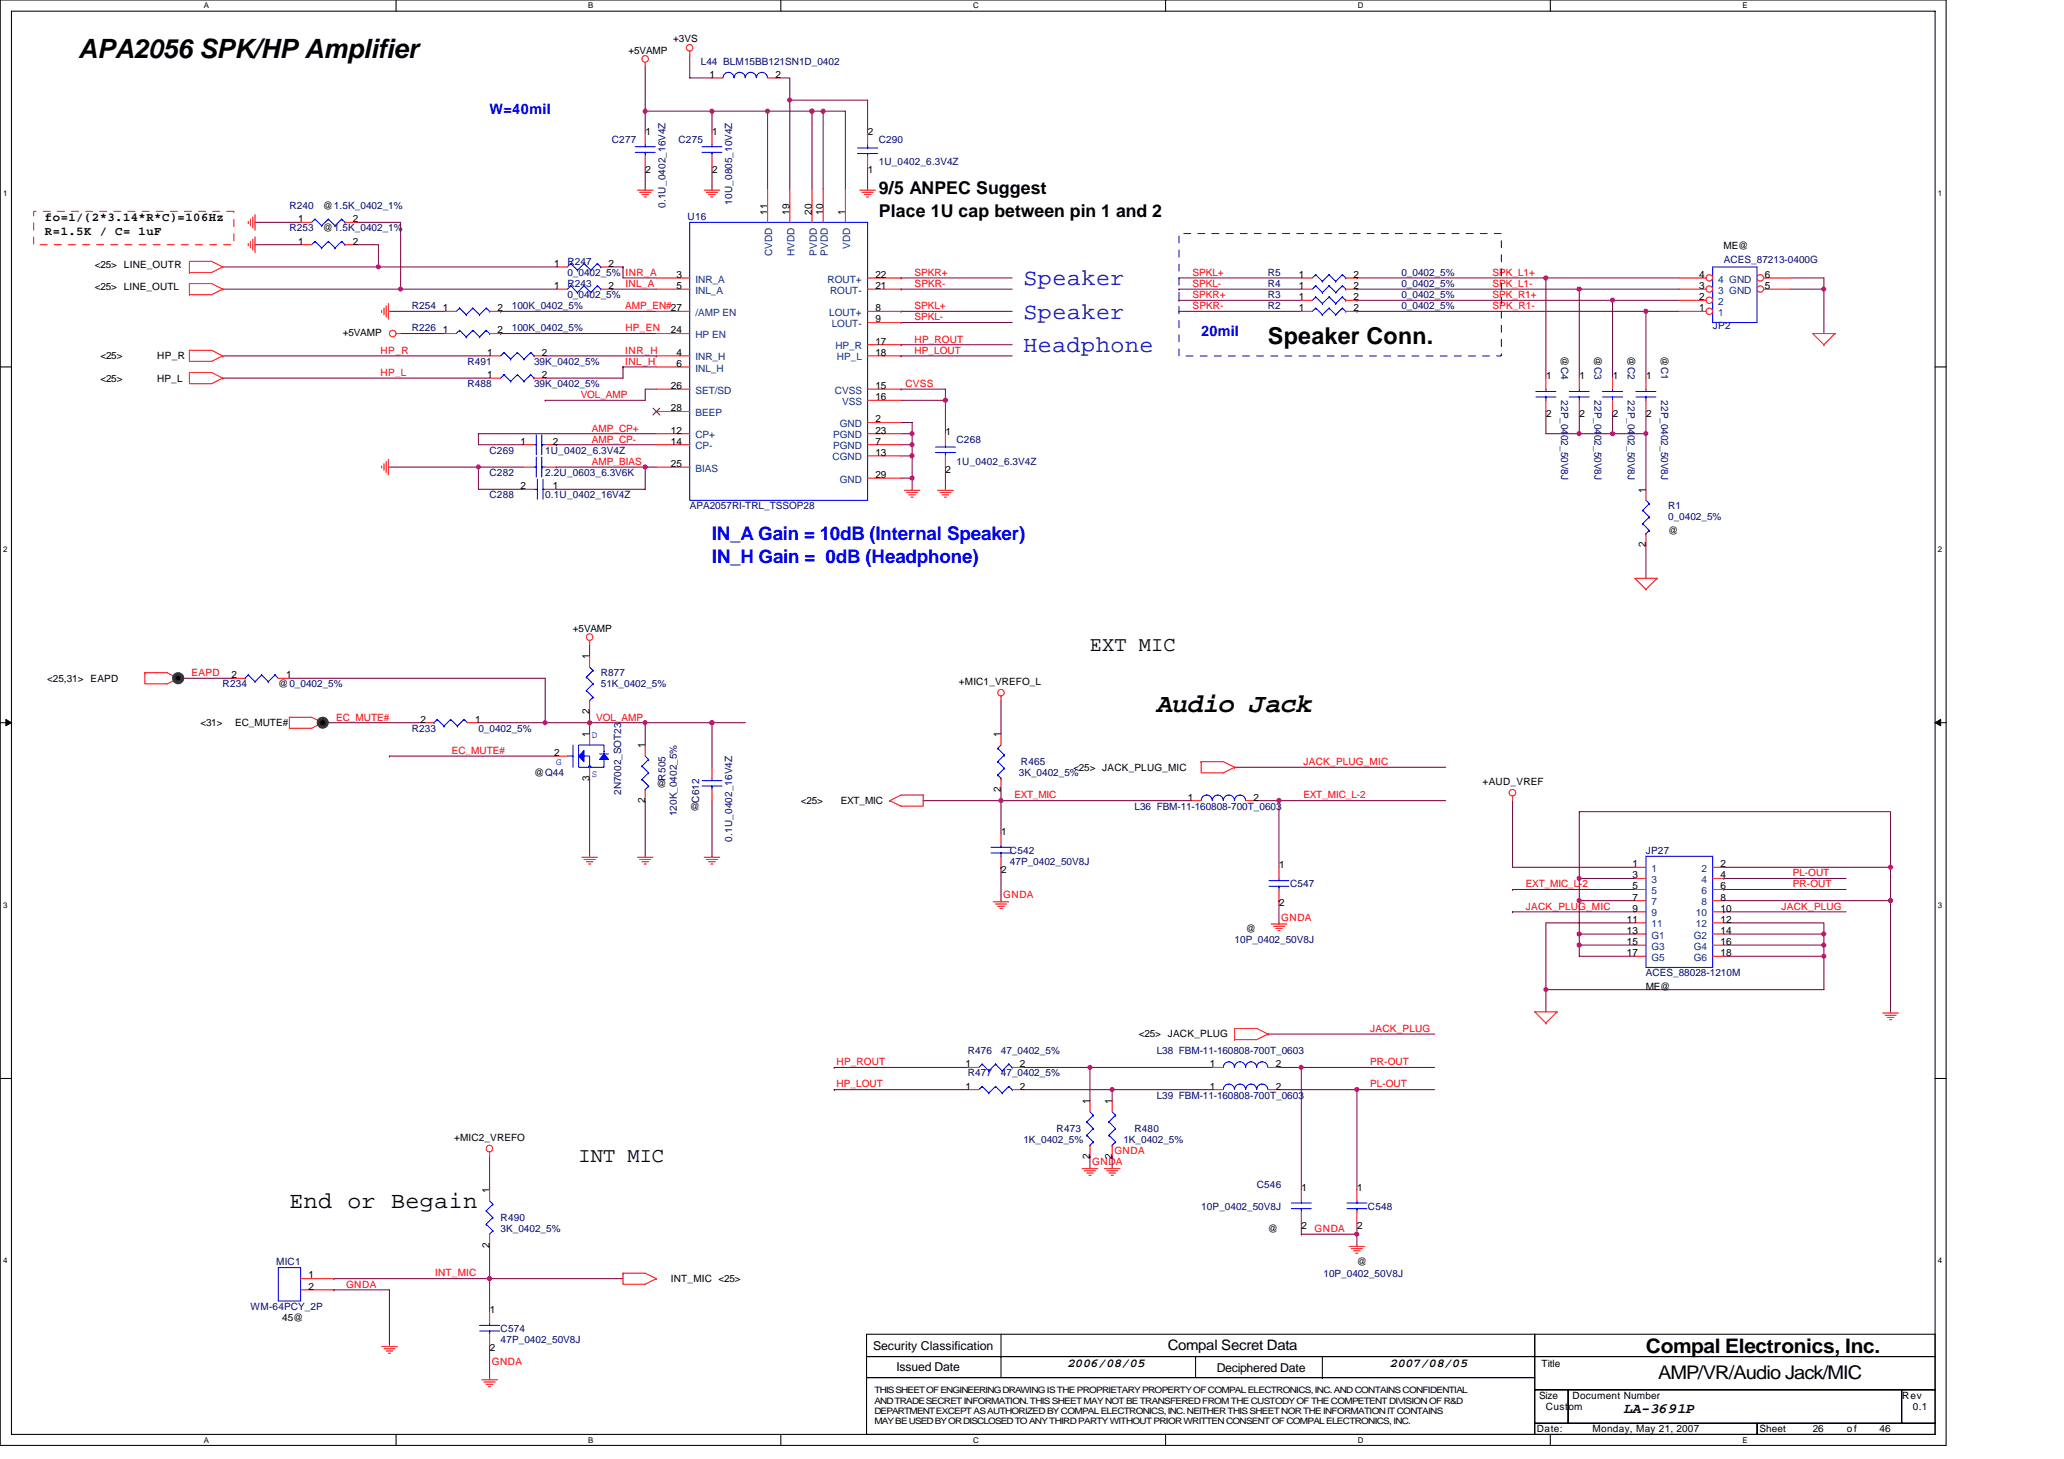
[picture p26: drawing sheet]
<svg xmlns="http://www.w3.org/2000/svg" width="297mm" height="210mm" viewBox="0 0 297 210" stroke-linecap="round" stroke-linejoin="round" font-family="sans-serif">
<defs><g id="words">
<g font-size="3.8">
<text x="11.3" y="8.3">APA2056 SPK/HP Amplifier</text>
<text x="166.5" y="102.5">Audio Jack</text>
</g>
<g font-size="3.3" fill="#0000a0">
<text x="147.3" y="41.1">Speaker</text>
<text x="147.3" y="45.9">Speaker</text>
<text x="147.3" y="50.7">Headphone</text>
</g>
<g font-size="3.3">
<text x="182.5" y="49.5">Speaker Conn.</text>
<text x="41.7" y="173.9">End or Begain</text>
</g>
<g font-size="3">
<text x="156.9" y="93.6">EXT MIC</text>
<text x="83.3" y="167.2">INT MIC</text>
</g>
<text font-size="2.9" x="236.9" y="194.7">Compal Electronics, Inc.</text>
<g font-size="2.7" fill="#00f">
<text x="102.5" y="77.7">IN_A Gain = 10dB (Internal Speaker)</text>
<text x="102.5" y="81">IN_H Gain = 0dB (Headphone)</text>
</g>
<text font-size="2.7" x="238.6" y="198.5">AMP/VR/Audio Jack/MIC</text>
<g font-size="2.5">
<text x="126.5" y="28">9/5 ANPEC Suggest</text>
<text x="126.5" y="31.2">Place 1U cap between pin 1 and 2</text>
</g>
<g font-size="2.1" fill="#00f">
<text x="70.5" y="16.3">W=40mil</text>
<text x="172.9" y="48.3">20mil</text>
</g>
<g font-size="2.1">
<text x="168.1" y="194.4">Compal Secret Data</text>
<text x="233.7" y="203.4">LA-3691P</text>
</g>
<g font-size="1.8">
<text x="6.5" y="31.8">fo=1/(2*3.14*R*C)=106Hz</text>
<text x="6.5" y="33.8">R=1.5K / C= 1uF</text>
<text x="125.7" y="194.2">Security Classification</text>
<text x="129" y="197.3">Issued Date</text>
<text x="153.7" y="196.7">2006/08/05</text>
<text x="175.1" y="197.4">Deciphered Date</text>
<text x="200.1" y="196.7">2007/08/05</text>
</g>
<g font-size="1.4">
<text x="90.5" y="7.7">+5VAMP</text>
<text x="96.9" y="6.1">+3VS</text>
<text x="102.1" y="11.2">1</text>
<text x="111.6" y="11.2">2</text>
<text x="92.9" y="19.4">1</text>
<text x="102.5" y="19.4">1</text>
<text x="124.9" y="19.4">2</text>
<text x="92.9" y="24.8">2</text>
<text x="102.5" y="24.8">2</text>
<text x="124.9" y="24.8">1</text>
<text x="42.9" y="32">1</text>
<text x="42.9" y="35.2">1</text>
<text x="46.5" y="30.1">@1.5K_0402_1%</text>
<text x="46.5" y="33.3">@1.5K_0402_1%</text>
<text x="50.8" y="32">2</text>
<text x="50.8" y="35.2">2</text>
<text x="110.4" y="30.9" transform="rotate(-90 110.4 30.9)">11</text>
<text x="113.6" y="30.9" transform="rotate(-90 113.6 30.9)">19</text>
<text x="116.8" y="30.9" transform="rotate(-90 116.8 30.9)">20</text>
<text x="118.4" y="30.9" transform="rotate(-90 118.4 30.9)">10</text>
<text x="121.6" y="30.9" transform="rotate(-90 121.6 30.9)">1</text>
<text x="248" y="35.9">ME@</text>
<text x="13.6" y="38.6">&lt;25&gt; LINE_OUTR</text>
<text x="13.6" y="41.8">&lt;25&gt; LINE_OUTL</text>
<text x="79.7" y="41.6">1</text>
<text x="79.7" y="38.4">1</text>
<text x="87.6" y="41.6">2</text>
<text x="87.6" y="38.4">2</text>
<text x="97.3" y="40">3</text>
<text x="97.3" y="41.6">5</text>
<text x="126" y="41.6">21</text>
<text x="126" y="40">22</text>
<text x="186.9" y="41.6">1</text>
<text x="186.9" y="40">1</text>
<text x="194.8" y="41.6">2</text>
<text x="194.8" y="40">2</text>
<text x="244.6" y="41.6">3</text>
<text x="244.6" y="40">4</text>
<text x="254" y="41.6">5</text>
<text x="254" y="40">6</text>
<text x="63.7" y="44.8">1</text>
<text x="63.7" y="48">1</text>
<text x="71.6" y="44.8">2</text>
<text x="71.6" y="48">2</text>
<text x="96.5" y="48">24</text>
<text x="126" y="44.8">8</text>
<text x="126" y="46.4">9</text>
<text x="186.9" y="44.8">1</text>
<text x="186.9" y="43.2">1</text>
<text x="194.8" y="44.8">2</text>
<text x="194.8" y="43.2">2</text>
<text x="244.6" y="44.8">1</text>
<text x="244.6" y="43.2">2</text>
<text x="14.5" y="51.7">&lt;25&gt;</text>
<text x="22.6" y="51.7">HP_R</text>
<text x="49.3" y="48.3">+5VAMP</text>
<text x="70.1" y="51.2">1</text>
<text x="78" y="51.2">2</text>
<text x="97.3" y="51.2">4</text>
<text x="97.3" y="52.8">6</text>
<text x="126" y="51.2">18</text>
<text x="126" y="49.6">17</text>
<text x="224.7" y="51.2" transform="rotate(90 224.7 51.2)">@C4</text>
<text x="229.5" y="51.2" transform="rotate(90 229.5 51.2)">@C3</text>
<text x="234.3" y="51.2" transform="rotate(90 234.3 51.2)">@C2</text>
<text x="239.1" y="51.2" transform="rotate(90 239.1 51.2)">@C1</text>
<text x="14.5" y="54.9">&lt;25&gt;</text>
<text x="22.6" y="54.9">HP_L</text>
<text x="70.1" y="54.4">1</text>
<text x="78" y="54.4">2</text>
<text x="96.5" y="59.2">28</text>
<text x="96.5" y="56">26</text>
<text x="126" y="56">15</text>
<text x="126" y="57.6">16</text>
<text x="222.5" y="54.6">1</text>
<text x="227.3" y="54.6">1</text>
<text x="232.1" y="54.6">1</text>
<text x="236.9" y="54.6">1</text>
<text x="74.9" y="64">1</text>
<text x="79.6" y="64">2</text>
<text x="96.5" y="62.4">12</text>
<text x="96.5" y="64">14</text>
<text x="126" y="62.4">23</text>
<text x="126" y="64">7</text>
<text x="126" y="60.8">2</text>
<text x="126" y="65.6">13</text>
<text x="136.1" y="62.6">1</text>
<text x="222.5" y="60">2</text>
<text x="227.3" y="60">2</text>
<text x="232.1" y="60">2</text>
<text x="236.9" y="60">2</text>
<text x="74.9" y="70.4">2</text>
<text x="79.6" y="70.4">1</text>
<text x="96.5" y="67.2">25</text>
<text x="126" y="68.8">29</text>
<text x="136.1" y="68">2</text>
<text x="236.9" y="70.9" transform="rotate(-90 236.9 70.9)">1</text>
<text x="240.1" y="76.8">@</text>
<text x="236.9" y="78.7" transform="rotate(-90 236.9 78.7)">2</text>
<text x="82.5" y="90.9">+5VAMP</text>
<text x="84.8" y="94.9" transform="rotate(-90 84.8 94.9)">1</text>
<text x="6.8" y="98.1">&lt;25,31&gt; EAPD</text>
<text x="33.3" y="97.6">2</text>
<text x="40" y="98.9">@0_0402_5%</text>
<text x="41.2" y="97.6">1</text>
<text x="138" y="98.6">+MIC1_VREFO_L</text>
<text x="28.8" y="104.5">&lt;31&gt;</text>
<text x="33.8" y="104.5">EC_MUTE#</text>
<text x="60.5" y="104">2</text>
<text x="68.4" y="104">1</text>
<text x="84.8" y="106.1" transform="rotate(-90 84.8 106.1)">1</text>
<text x="84.8" y="102.7" transform="rotate(-90 84.8 102.7)">2</text>
<text x="92.8" y="107.7" transform="rotate(-90 92.8 107.7)">1</text>
<text x="144" y="106.1" transform="rotate(-90 144 106.1)">1</text>
<text x="76.9" y="111.7">@Q44</text>
<text x="79.7" y="108.8">2</text>
<text x="84.8" y="112.4" transform="rotate(-90 84.8 112.4)">3</text>
<text x="94.5" y="113.3">@</text>
<text x="144" y="113.9" transform="rotate(-90 144 113.9)">2</text>
<text x="154.5" y="110.9">&lt;25&gt; JACK_PLUG_MIC</text>
<text x="213.4" y="113">+AUD_VREF</text>
<text x="92.8" y="115.5" transform="rotate(-90 92.8 115.5)">2</text>
<text x="99.3" y="116.5">@</text>
<text x="115.3" y="115.7">&lt;25&gt;</text>
<text x="121" y="115.7">EXT_MIC</text>
<text x="170.9" y="115.2">1</text>
<text x="180.4" y="115.2">2</text>
<text x="144.1" y="120.2">1</text>
<text x="144.1" y="125.6">2</text>
<text x="184.1" y="125">1</text>
<text x="234.9" y="124.8">1</text>
<text x="247.6" y="124.8">2</text>
<text x="184.1" y="130.4">2</text>
<text x="234.9" y="126.4">3</text>
<text x="234.9" y="128">5</text>
<text x="234.9" y="129.6">7</text>
<text x="234.9" y="131.2">9</text>
<text x="247.6" y="126.4">4</text>
<text x="247.6" y="128">6</text>
<text x="247.6" y="129.6">8</text>
<text x="247.6" y="131.2">10</text>
<text x="179.3" y="134.1">@</text>
<text x="234.1" y="132.8">11</text>
<text x="234.1" y="134.4">13</text>
<text x="234.1" y="136">15</text>
<text x="234.1" y="137.6">17</text>
<text x="247.6" y="134.4">14</text>
<text x="247.6" y="136">16</text>
<text x="247.6" y="137.6">18</text>
<text x="247.6" y="132.8">12</text>
<text x="236.9" y="142.4">ME@</text>
<text x="163.9" y="149.3">&lt;25&gt; JACK_PLUG</text>
<text x="138.9" y="153.6">1</text>
<text x="146.8" y="153.6">2</text>
<text x="174.1" y="153.6">1</text>
<text x="183.6" y="153.6">2</text>
<text x="138.9" y="156.8">1</text>
<text x="146.8" y="156.8">2</text>
<text x="156.8" y="158.9" transform="rotate(-90 156.8 158.9)">1</text>
<text x="160" y="158.9" transform="rotate(-90 160 158.9)">1</text>
<text x="174.1" y="156.8">1</text>
<text x="183.6" y="156.8">2</text>
<text x="65.3" y="164.2">+MIC2_VREFO</text>
<text x="156.8" y="166.8" transform="rotate(-90 156.8 166.8)">2</text>
<text x="160" y="166.8" transform="rotate(-90 160 166.8)">2</text>
<text x="70.4" y="171.7" transform="rotate(-90 70.4 171.7)">1</text>
<text x="187.3" y="171.4">1</text>
<text x="195.3" y="171.4">1</text>
<text x="70.4" y="179.6" transform="rotate(-90 70.4 179.6)">2</text>
<text x="182.5" y="177.3">@</text>
<text x="187.3" y="176.8">2</text>
<text x="195.3" y="176.8">2</text>
<text x="44.4" y="184">1</text>
<text x="44.4" y="185.6">2</text>
<text x="96.5" y="184.5">INT_MIC &lt;25&gt;</text>
<text x="195.3" y="182.1">@</text>
<text x="40.6" y="190.1">45@</text>
<text x="70.5" y="189">1</text>
<text x="70.5" y="194.4">2</text>
<text x="221.8" y="196.7">Title</text>
<text x="221.5" y="201.3">Size</text>
<text x="222.5" y="202.9">Custom</text>
<text x="226.3" y="201.3">Document Number</text>
<text x="273.7" y="201.3">Rev</text>
<text x="275.3" y="202.9">0.1</text>
<text x="221.2" y="206.1">Date:</text>
<text x="229.2" y="206.1">Monday, May 21, 2007</text>
<text x="253.2" y="206.1">Sheet</text>
<text x="260.9" y="206.1">26</text>
<text x="265.8" y="206.1">of</text>
<text x="270.5" y="206.1">46</text>
</g>
<g font-size="1.4" fill="#000080">
<text x="100.9" y="9.3">L44 BLM15BB121SN1D_0402</text>
<text x="88" y="20.5">C277</text>
<text x="97.7" y="20.5">C275</text>
<text x="126.5" y="20.5">C290</text>
<text x="126.5" y="23.7">1U_0402_6.3V4Z</text>
<text x="95.8" y="29.9" transform="rotate(-90 95.8 29.9)">0.1U_0402_16V4Z</text>
<text x="105.4" y="29.4" transform="rotate(-90 105.4 29.4)">10U_0805_10V4Z</text>
<text x="41.7" y="30.1">R240</text>
<text x="41.7" y="33.3">R253</text>
<text x="99" y="31.7">U16</text>
<text x="81.7" y="41.3">R243</text>
<text x="81.7" y="38.1">R247</text>
<text x="81.7" y="39.7">0_0402_5% INR_A</text>
<text x="182.5" y="41.3">R4</text>
<text x="182.5" y="39.7">R5</text>
<text x="201.7" y="41.3">0_0402_5%</text>
<text x="201.7" y="39.7">0_0402_5%</text>
<text x="248.1" y="37.8">ACES_87213-0400G</text>
<text x="59.3" y="44.5">R254</text>
<text x="59.3" y="47.7">R226</text>
<text x="73.7" y="44.5">100K_0402_5%</text>
<text x="73.7" y="47.7">100K_0402_5%</text>
<text x="81.7" y="42.9">0_0402_5%</text>
<text x="182.5" y="44.5">R2</text>
<text x="182.5" y="42.9">R3</text>
<text x="201.7" y="44.5">0_0402_5%</text>
<text x="201.7" y="42.9">0_0402_5%</text>
<text x="246.5" y="47.4">JP2</text>
<text x="67.3" y="52.5">R491</text>
<text x="76.9" y="52.5">39K_0402_5%</text>
<text x="67.3" y="55.7">R488</text>
<text x="76.9" y="55.7">39K_0402_5%</text>
<text x="224.7" y="57.6" transform="rotate(90 224.7 57.6)">22P_0402_50V8J</text>
<text x="229.5" y="57.6" transform="rotate(90 229.5 57.6)">22P_0402_50V8J</text>
<text x="234.3" y="57.6" transform="rotate(90 234.3 57.6)">22P_0402_50V8J</text>
<text x="239.1" y="57.6" transform="rotate(90 239.1 57.6)">22P_0402_50V8J</text>
<text x="70.5" y="65.3">C269</text>
<text x="78.5" y="65.3">1U_0402_6.3V4Z</text>
<text x="137.7" y="63.7">C268</text>
<text x="70.5" y="68.5">C282</text>
<text x="70.5" y="71.7">C288</text>
<text x="78.5" y="68.5">2.2U_0603_6.3V6K</text>
<text x="78.5" y="71.7">0.1U_0402_16V4Z</text>
<text x="137.7" y="66.9">1U_0402_6.3V4Z</text>
<text x="99.3" y="73.3">APA2057RI-TRL_TSSOP28</text>
<text x="240.1" y="73.3">R1</text>
<text x="240.1" y="74.9">0_0402_5%</text>
<text x="32" y="98.9">R234</text>
<text x="86.5" y="97.3">R877</text>
<text x="86.5" y="98.9">51K_0402_5%</text>
<text x="59.3" y="105.3">R233</text>
<text x="68.9" y="105.3">0_0402_5%</text>
<text x="95.8" y="112.4" transform="rotate(-90 95.8 112.4)">R505</text>
<text x="146.6" y="111.7">3K_0402_5%</text>
<text x="146.9" y="110.1">R465</text>
<text x="89.4" y="114.4" transform="rotate(-90 89.4 114.4)">2N7002_SOT23</text>
<text x="97.4" y="117.5" transform="rotate(-90 97.4 117.5)">120K_0402_5%</text>
<text x="100.6" y="115.5" transform="rotate(-90 100.6 115.5)">C612</text>
<text x="163.3" y="116.5">L36 FBM-11-160808-700T_0603</text>
<text x="105.4" y="121.1" transform="rotate(-90 105.4 121.1)">0.1U_0402_16V4Z</text>
<text x="145.3" y="122.9">C542</text>
<text x="145.3" y="124.5">47P_0402_50V8J</text>
<text x="236.9" y="122.9">JP27</text>
<text x="185.7" y="127.7">C547</text>
<text x="177.7" y="135.7">10P_0402_50V8J</text>
<text x="236.9" y="140.5">ACES_88028-1210M</text>
<text x="139.3" y="151.7">R476</text>
<text x="139.3" y="154.9">R477</text>
<text x="144.1" y="151.7">47_0402_5%</text>
<text x="144.1" y="154.9">47_0402_5%</text>
<text x="166.5" y="151.7">L38 FBM-11-160808-700T_0603</text>
<text x="166.5" y="158.1">L39 FBM-11-160808-700T_0603</text>
<text x="147.3" y="164.5">1K_0402_5%</text>
<text x="152.1" y="162.9">R473</text>
<text x="161.7" y="164.5">1K_0402_5%</text>
<text x="163.3" y="162.9">R480</text>
<text x="180.9" y="170.9">C546</text>
<text x="72" y="175.7">R490</text>
<text x="72" y="177.3">3K_0402_5%</text>
<text x="172.9" y="174.1">10P_0402_50V8J</text>
<text x="196.9" y="174.1">C548</text>
<text x="39.7" y="182.1">MIC1</text>
<text x="190.5" y="183.7">10P_0402_50V8J</text>
<text x="36" y="188.5">WM-64PCY_2P</text>
<text x="72" y="191.7">C574</text>
<text x="72" y="193.3">47P_0402_50V8J</text>
</g>
<g font-size="1.4" fill="#004080">
<text x="122.3" y="35.8" transform="rotate(-90 122.3 35.8)">VDD</text>
<text x="100.1" y="40.7">INR_A</text>
<text x="111.1" y="36.9" transform="rotate(-90 111.1 36.9)">CVDD</text>
<text x="114.3" y="36.9" transform="rotate(-90 114.3 36.9)">HVDD</text>
<text x="117.5" y="36.8" transform="rotate(-90 117.5 36.8)">PVDD</text>
<text x="119.1" y="40.7">ROUT+</text>
<text x="119.1" y="36.8" transform="rotate(-90 119.1 36.8)">PVDD</text>
<text x="247.3" y="40.7">4 GND</text>
<text x="100.1" y="45.5">/AMP EN</text>
<text x="100.1" y="42.3">INL_A</text>
<text x="119.3" y="45.5">LOUT+</text>
<text x="119.5" y="42.3">ROUT-</text>
<text x="119.7" y="47.1">LOUT-</text>
<text x="247.3" y="45.5">1</text>
<text x="247.3" y="43.9">2</text>
<text x="247.3" y="42.3">3 GND</text>
<text x="100.1" y="48.7">HP EN</text>
<text x="100.1" y="51.9">INR_H</text>
<text x="100.1" y="53.5">INL_H</text>
<text x="120.2" y="50.3">HP_R</text>
<text x="120.5" y="51.9">HP_L</text>
<text x="100.1" y="59.9">BEEP</text>
<text x="100.1" y="56.7">SET/SD</text>
<text x="120.2" y="56.7">CVSS</text>
<text x="121.2" y="58.3">VSS</text>
<text x="100.1" y="63.1">CP+</text>
<text x="100.1" y="64.7">CP-</text>
<text x="119.9" y="63.1">PGND</text>
<text x="119.9" y="64.7">PGND</text>
<text x="120.9" y="61.5">GND</text>
<text x="100.1" y="67.9">BIAS</text>
<text x="119.8" y="66.3">CGND</text>
<text x="120.9" y="69.5">GND</text>
<text x="237.7" y="125.5">1</text>
<text x="244.9" y="125.5">2</text>
<text x="237.7" y="127.1">3</text>
<text x="237.7" y="128.7">5</text>
<text x="237.7" y="130.3">7</text>
<text x="237.7" y="131.9">9</text>
<text x="244.1" y="131.9">10</text>
<text x="244.9" y="127.1">4</text>
<text x="244.9" y="128.7">6</text>
<text x="244.9" y="130.3">8</text>
<text x="237.7" y="133.5">11</text>
<text x="237.7" y="135.1">G1</text>
<text x="237.7" y="136.7">G3</text>
<text x="243.8" y="135.1">G2</text>
<text x="243.8" y="136.7">G4</text>
<text x="244.1" y="133.5">12</text>
<text x="237.7" y="138.3">G5</text>
<text x="243.8" y="138.3">G6</text>
</g>
<g font-size="1.4" fill="#f00">
<text x="90" y="41.3">INL_A</text>
<text x="131.6" y="39.7">SPKR+</text>
<text x="131.6" y="41.3">SPKR-</text>
<text x="171.6" y="41.3">SPKL-</text>
<text x="171.6" y="39.7">SPKL+</text>
<text x="214.8" y="39.7">SPK_L1+</text>
<text x="214.8" y="41.3">SPK_L1-</text>
<text x="90" y="44.5">AMP_EN#27</text>
<text x="90" y="47.7">HP_EN</text>
<text x="131.6" y="44.5">SPKL+</text>
<text x="131.6" y="46.1">SPKL-</text>
<text x="171.6" y="44.5">SPKR-</text>
<text x="171.6" y="42.9">SPKR+</text>
<text x="214.8" y="42.9">SPK_R1+</text>
<text x="214.8" y="44.5">SPK_R1-</text>
<text x="54.8" y="50.9">HP_R</text>
<text x="90" y="52.5">INL_H</text>
<text x="90" y="50.9">INR_H</text>
<text x="131.6" y="50.9">HP_LOUT</text>
<text x="131.6" y="49.3">HP_ROUT</text>
<text x="54.8" y="54.1">HP_L</text>
<text x="83.6" y="57.3">VOL_AMP</text>
<text x="130.3" y="55.7">CVSS</text>
<text x="85.2" y="62.1">AMP_CP+</text>
<text x="85.2" y="63.7">AMP_CP-</text>
<text x="85.2" y="66.9">AMP_BIAS</text>
<text x="27.6" y="97.3">EAPD</text>
<text x="48.4" y="103.7">EC_MUTE#</text>
<text x="85.8" y="103.7">VOL_AMP</text>
<text x="65" y="108.5">EC_MUTE#</text>
<text x="187.6" y="110.1">JACK_PLUG_MIC</text>
<text x="146" y="114.9">EXT_MIC</text>
<text x="187.6" y="114.9">EXT_MIC_L-2</text>
<text x="144.4" y="129.3">GNDA</text>
<text x="219.6" y="127.7">EXT_MIC_L-2</text>
<text x="219.6" y="130.9">JACK_PLUG_MIC</text>
<text x="256.4" y="130.9">JACK_PLUG</text>
<text x="258" y="126.1">PL-OUT</text>
<text x="258" y="127.7">PR-OUT</text>
<text x="184.4" y="132.5">GNDA</text>
<text x="197.2" y="148.5">JACK_PLUG</text>
<text x="120.4" y="153.3">HP_ROUT</text>
<text x="197.2" y="153.3">PR-OUT</text>
<text x="120.4" y="156.5">HP_LOUT</text>
<text x="197.2" y="156.5">PL-OUT</text>
<text x="157.2" y="167.7">GNDA</text>
<text x="160.4" y="166.1">GNDA</text>
<text x="189.2" y="177.3">GNDA</text>
<text x="49.8" y="185.3">GNDA</text>
<text x="62.6" y="183.7">INT_MIC</text>
<text x="70.8" y="196.5">GNDA</text>
</g>
<g font-size="1.4" fill="#00f">
<text x="85.2" y="106.3">D</text>
<text x="80" y="110.1">G</text>
<text x="85.2" y="111.9">S</text>
</g>
<g font-size="1.3">
<text x="125.8" y="200.5">THIS SHEET OF ENGINEERING DRAWING IS THE PROPRIETARY PROPERTY OF COMPAL ELECTRONICS, INC. AND CONTAINS CONFIDENTIAL</text>
<text x="125.8" y="202">AND TRADE SECRET INFORMATION. THIS SHEET MAY NOT BE TRANSFERED FROM THE CUSTODY OF THE COMPETENT DIVISION OF R&amp;D</text>
<text x="125.8" y="203.5">DEPARTMENT EXCEPT AS AUTHORIZED BY COMPAL ELECTRONICS, INC. NEITHER THIS SHEET NOR THE INFORMATION IT CONTAINS</text>
<text x="125.8" y="204.9">MAY BE USED BY OR DISCLOSED TO ANY THIRD PARTY WITHOUT PRIOR WRITTEN CONSENT OF COMPAL ELECTRONICS, INC.</text>
</g>
<g font-size="1.1">
<text x="29.3" y="1.2">A</text>
<text x="84.7" y="1.2">B</text>
<text x="140" y="1.2">C</text>
<text x="195.4" y="1.2">D</text>
<text x="250.8" y="1.2">E</text>
<text x=".4" y="28.2">1</text>
<text x="278.9" y="28.2">1</text>
<text x=".4" y="79.4">2</text>
<text x="278.9" y="79.4">2</text>
<text x=".4" y="130.6">3</text>
<text x="278.9" y="130.6">3</text>
<text x=".4" y="181.8">4</text>
<text x="278.9" y="181.8">4</text>
<text x="29.3" y="207.6">A</text>
<text x="84.7" y="207.6">B</text>
<text x="140" y="207.6">C</text>
<text x="195.4" y="207.6">D</text>
<text x="250.8" y="207.6">E</text>
</g>
</g></defs>
<path d="M0 0h280.1v208h-280.1zM1.6 1.6h276.9v204.8h-276.9z" fill="none" stroke="#000" stroke-width=".15"/>
<g fill="#fff">
<path d="M29.3 .2h.8v1.2h-.8z"/>
<path d="M29.3 206.6h.8v1.3h-.8z"/>
</g>
<path d="M57 0v1.6M57 206.4v1.6" fill="none" stroke="#000" stroke-width=".15"/>
<g fill="#fff">
<path d="M84.7 .2h.7v1.2h-.7z"/>
<path d="M84.7 206.6h.7v1.3h-.7z"/>
</g>
<path d="M112.4 0v1.6M112.4 206.4v1.6" fill="none" stroke="#000" stroke-width=".15"/>
<g fill="#fff">
<path d="M140 .2h.8v1.2h-.8z"/>
<path d="M140 206.6h.8v1.3h-.8z"/>
</g>
<path d="M167.7 0v1.6M167.7 206.4v1.6" fill="none" stroke="#000" stroke-width=".15"/>
<g fill="#fff">
<path d="M195.4 .2h.8v1.2h-.8z"/>
<path d="M195.4 206.6h.8v1.3h-.8z"/>
</g>
<path d="M223.1 0v1.6M223.1 206.4v1.6" fill="none" stroke="#000" stroke-width=".15"/>
<g fill="#fff">
<path d="M250.8 .2h.7v1.2h-.7z"/>
<path d="M250.8 206.6h.7v1.3h-.7z"/>
<path d="M.4 27.2h.7v1.3h-.7z"/>
<path d="M278.9 27.2h.6v1.3h-.6z"/>
<path d="M.4 78.4h.7v1.3h-.7z"/>
<path d="M278.9 78.4h.6v1.3h-.6z"/>
</g>
<path d="M0 52.8h1.6M278.5 52.8h1.6" fill="none" stroke="#000" stroke-width=".15"/>
<g fill="#fff">
<path d="M.4 129.6h.7v1.3h-.7z"/>
<path d="M278.9 129.6h.6v1.3h-.6z"/>
</g>
<path d="M0 104h1.6M278.5 104h1.6" fill="none" stroke="#000" stroke-width=".15"/>
<path d="M.8 103.5l.8 .5-.8 .5zM278.5 104l.8-.5v1z" fill="#000" stroke="#000" stroke-width=".14"/>
<g fill="#fff">
<path d="M.4 180.8h.7v1.3h-.7z"/>
<path d="M278.9 180.8h.6v1.3h-.6z"/>
</g>
<g fill="none" stroke="#000" stroke-width=".15">
<path d="M0 155.2h1.6M278.5 155.2h1.6M124.7 192h96.2v3.2h-96.2zM124.7 195.2h96.2v3.1h-96.2zM124.7 198.3h96.2v8.1h-96.2zM144.1 195.2h.1M144.1 195.2v3.1M144.1 192v3.2M172.1 195.2v3.1M190.3 198.3h.1M190.3 195.2v3.1M220.9 192h57.6v3.2h-57.6z"/>
<path d="M220.9 195.2h57.6v4.8h-57.6zM220.9 204.8h32v1.6h-32zM220.9 200h4.8v4.8h-4.8zM225.7 200h48v4.8h-48zM252.9 204.8h25.6v1.6h-25.6zM273.7 200h4.8v4.8h-4.8z"/>
</g>
<g fill="none" stroke="#800040" stroke-width=".15">
<path d="M92.9 16v3.2M92.9 16h9.6M92.9 9.6v6.4M99.3 8v3.2h3.2M102.5 16h8M102.5 16v3.2M110.5 16h6.4M110.5 16v11.2M112.1 11.2h1.6v3.2M113.7 14.4h11.2v4.8M113.7 14.4v12.8M116.9 16h1.6"/>
<path d="M116.9 16v11.2M118.5 16v11.2M118.5 16h3.2v11.2M32 38.4h22.5M36.8 35.2h6.5M36.8 32h6.5M51.3 35.2h3.2v3.2M51.3 32h6.4v9.6M54.5 38.4h25.5M88.1 38.4h1.6M89.7 38.4h.1M89.7 38.4v1.6h4.8"/>
<path d="M92.9 24v3.2M102.5 24v3.2M124.9 24v3.2M32 41.6h25.7M32 54.4h.1M32 51.2h.1M32 54.4h38.5M32 51.2h38.5M56 44.8h8M57.7 41.6h22.3M57.7 48h6.3M72 44.8h.1"/>
<path d="M72 48h.1M72 44.8h22.5M72 48h22.5M78.5 57.6h.1M78.5 51.2h16M88.1 41.6h.1M88.1 41.6h6.4M89.7 52.8h4.8M89.7 52.8h.1M89.7 52.8v1.6h-11.2M94.5 56h-1.6v1.6h-14.4M94.5 51.2h.1"/>
<path d="M129.7 51.2h.1M129.7 40h.1M129.7 44.8h.1M129.7 46.4h.1M129.7 41.6h.1M129.7 49.6h.1M129.7 56h6.4v6.4M129.7 56h.1M129.7 57.6h6.4M129.7 44.8h16M129.7 51.2h16M129.7 40h16"/>
<path d="M129.7 46.4h16M129.7 41.6h16M129.7 49.6h16M169.7 44.8h.1M169.7 43.2h.1M169.7 41.6h.1M169.7 40h.1M169.7 44.8h17.6M169.7 40h17.6M169.7 41.6h17.6M169.7 43.2h17.6M195.3 40h27.2v14.4"/>
<path d="M195.3 40h.1M195.3 41.6h.1M195.3 43.2h.1M195.3 44.8h41.6v9.6M195.3 44.8h.1M195.3 41.6h32M195.3 43.2h36.8M222.5 40h19.2M222.5 59.2v3.2h4.8M227.3 41.6h14.4M227.3 41.6v12.8M227.3 59.2v3.2"/>
<path d="M232.1 43.2h9.6M232.1 43.2v11.2M232.1 59.2v3.2M236.9 44.8h4.8M236.9 59.2v3.2M257.7 40h4.8v1.6M257.7 41.6h4.8M262.5 41.6v6.4M56 67.2h12.9M68.9 62.4h.1M68.9 62.4v1.6h6.4M68.9 67.2v3.2h6.4"/>
<path d="M68.9 67.2h6.4M68.9 62.4h25.6M80 64h.1M80 67.2h12.9v3.2h-12.9M80 67.2h.1M80 64h14.5M92.9 67.2h1.6M129.7 62.4h1.6M129.7 65.6h1.6M129.7 64h1.6M129.7 60.8h1.6v1.6M131.3 62.4v1.6"/>
<path d="M131.3 64v1.6M131.3 68.8v1.6M131.3 65.6v3.2h-1.6M136.1 67.2v3.2M227.3 62.4h4.8M232.1 62.4h4.8M236.9 62.4v8M236.9 78.4v4.8M25.7 97.6h.1M25.7 97.6h8M41.7 97.6h36.8v6.4M84.9 92.8v1.6"/>
<path d="M46.5 104h.1M46.5 104h14.4M56 108.8h.1M56 108.8h24M68.9 104h9.6M78.5 104h6.4M84.9 102.4v3.2M84.9 112v11.2M84.9 104h.1M84.9 104h8M92.9 104v3.2M92.9 115.2v8"/>
<path d="M92.9 104h9.6M102.5 115.2v8M102.5 104h4.8M102.5 104v6.4M132.9 115.2h11.2M144.1 113.6v1.6M144.1 115.2h.1M144.1 115.2v4.8M144.1 100.8v4.8M144.1 115.2h27.2M177.7 110.4h.1M177.7 110.4h30.4"/>
<path d="M180.9 115.2h3.2M184.1 115.2v9.6M184.1 115.2h.1M184.1 115.2h24M217.7 115.2v9.6h17.6M144.1 124.8h.1M144.1 124.8v4.8M184.1 129.6h.1M184.1 129.6v3.2M217.7 128h.1M217.7 131.2h.1M217.7 128h17.6"/>
<path d="M217.7 131.2h17.6M227.3 126.4v3.2h8M227.3 129.6v4.8M235.3 132.8h-12.8v9.6M235.3 136h-8v1.6h8M235.3 134.4h-8v1.6M248.1 134.4h14.4M248.1 136h14.4M248.1 137.6h14.4M248.1 131.2h.1M248.1 126.4h.1M248.1 128h.1"/>
<path d="M248.1 124.8h24v4.8M248.1 129.6h24v16M248.1 132.8h14.4v1.6M248.1 128h17.6M248.1 131.2h17.6M248.1 126.4h17.6M262.5 134.4v1.6M262.5 136v1.6M262.5 137.6v4.8h-40M272.1 124.8v-8h-44.8v9.6h8M120.1 153.6h.1M120.1 156.8h.1"/>
<path d="M120.1 153.6h19.2M120.1 156.8h19.2M147.3 153.6h9.6M147.3 156.8h12.8M156.9 153.6h17.6M156.9 153.6v4.8M160.1 156.8h14.4M160.1 156.8v1.6M182.5 148.8h.1M182.5 148.8h24M184.1 156.8h11.2M184.1 153.6h3.2"/>
<path d="M187.3 153.6h.1M187.3 153.6v17.6M187.3 153.6h19.2M195.3 156.8h.1M195.3 156.8v14.4M195.3 156.8h11.2M222.5 142.4v3.2M70.5 179.2v4.8M70.5 166.4v4.8M156.9 166.4h.1M156.9 166.4v1.6M160.1 166.4h.1"/>
<path d="M160.1 166.4v1.6M187.3 177.6h.1M187.3 176v1.6M187.3 177.6h8M195.3 176v1.6M195.3 177.6v1.6M48 184h.1M48 185.6h.1M48 185.6h8v8M48 184h22.5M70.5 184h19.2M70.5 184v4.8"/>
<path d="M70.5 193.6h.1M70.5 193.6v4.8"/>
</g>
<g fill="none" stroke="#f00" stroke-width=".15">
<path d="M92.9 9v.6M92.9 19.2v1.6M99.3 7.4v.6M102.5 19.2v1.6M102.5 11.2h1.6M110.5 11.2h1.6M124.9 19.2v1.6M27.3 39.2h.1M32 38.4l-1.5 .8h-3.2M32 38.4h.1M32 38.4l-1.5-.8h-3.2v1.6M35.7 35.1v.3"/>
<path d="M35.7 31.9v.3M36 34.7v1M36 31.5v1M36.4 34.4v1.6M36.4 31.2v1.6M36.7 34.1v2.2M36.7 35.2h.1M36.7 30.9v2.2M36.7 32h.1M43.3 32h1.5M43.3 35.2h1.5M49.7 32h1.6"/>
<path d="M49.7 35.2h1.6M80 38.4h1.7M86.5 38.4h1.6M91.7 27.4h2.3M92.1 27.7h1.6M92.4 28h.9M92.7 28.3h.3M92.9 27.2v.2M92.9 22.4v1.6M101.3 27.4h2.3M101.7 27.7h1.6M102 28h.9"/>
<path d="M102.3 28.3h.3M102.5 27.2v.2M102.5 22.4v1.6M123.7 27.4h2.3M124.1 27.7h1.6M124.4 28h.9M124.7 28.3h.3M124.9 27.2v.2M124.9 22.4v1.6M27.3 42.4h.1M27.3 53.6h3.2l1.5 .8M27.3 53.6v1.6h3.2l1.5-.8"/>
<path d="M27.3 53.6h.1M27.3 50.4h3.2l1.5 .8M27.3 50.4v1.6h3.2l1.5-.8M27.3 50.4h.1M32 41.6l-1.5 .8h-3.2M32 41.6h.1M32 41.6l-1.5-.8h-3.2v1.6M32 54.4h.1M32 51.2h.1M54.9 44.7v.3M55.3 44.3v1M55.6 44v1.6"/>
<path d="M55.9 43.7v2.2M55.9 44.8h.1M57 48h.7M64 44.8h1.7M64 48h1.7M70.5 44.8h1.5M70.5 48h1.5M80 41.6h1.7M86.5 41.6h1.6M187.3 44.8h1.6M193.7 44.8h1.6M222.5 54.4v1.6"/>
<path d="M222.5 57.6v1.6M227.3 54.4v1.6M227.3 57.6v1.6M232.1 54.4v1.6M232.1 57.6v1.6M236.9 54.4v1.6M236.9 57.6v1.6M262.5 49.6h.1M264.1 48h-3.2l1.6 1.6M264.1 48h.1M264.1 48l-1.6 1.6M54.9 67.1v.3"/>
<path d="M55.3 66.7v1M55.6 66.4v1.6M55.9 66.1v2.2M55.9 67.2h.1M75.3 64h1.6M78.5 64h1.5M130.2 70.6h2.2M130.5 70.9h1.6M130.8 71.2h.9M131.1 71.5h.3M131.3 70.4v.2M134.9 70.6h2.3"/>
<path d="M135.3 70.9h1.6M135.6 71.2h.9M135.9 71.5h.3M136.1 70.4v.2M136.1 62.4v1.6M136.1 65.6v1.6M236.9 70.4v1.6M236.9 76.8v1.6M20.8 96.8h3.2l1.7 .8M20.8 96.8v1.6h3.2l1.7-.8M20.8 96.8h.1M25.7 97.6h.1"/>
<path d="M33.7 97.6h1.6M40 97.6h1.7M84.9 92.2v.6M236.9 84.8h.1M238.5 83.2h-3.2l1.6 1.6M238.5 83.2h.1M238.5 83.2l-1.6 1.6M41.7 103.2h3.1l1.7 .8M41.7 103.2v1.6h3.1l1.7-.8M41.7 103.2h.1M46.5 104h.1M80 108.8h1.7"/>
<path d="M84.9 105.6v1.6M84.9 110.4v1.6M102.5 110.4v1.6M102.5 113.6v1.6M128.1 115.2h.1M132.9 114.4h-3.2l-1.6 .8M132.9 114.4v1.6h-3.2l-1.6-.8M132.9 114.4h.1M144.1 100.2v.6M144.1 105.6v1.6M144.1 112v1.6M172.9 109.6h3.2l1.6 .8"/>
<path d="M172.9 109.6v1.6h3.2l1.6-.8M172.9 109.6h.1M177.7 110.4h.1M217.7 114.6v.6M83.7 123.4h2.3M84 123.7h1.7M84.4 124h.9M84.7 124.4h.3M84.9 123.2v.2M91.7 123.4h2.3M92.1 123.7h1.6M92.4 124h.9"/>
<path d="M92.7 124.4h.3M92.9 123.2v.2M101.3 123.4h2.3M101.7 123.7h1.6M102 124h.9M102.3 124.4h.3M102.5 123.2v.2M142.9 129.8h2.3M143.3 130.1h1.6M143.6 130.4h.9M143.9 130.7h.3M144.1 129.6v.2"/>
<path d="M144.1 120v1.6M144.1 123.2v1.6M182.9 133h2.3M183.3 133.3h1.6M183.6 133.6h.9M183.9 133.9h.3M184.1 132.8v.2M184.1 124.8v1.6M184.1 128v1.6M139.3 153.6h1.6M139.3 156.8h1.6M145.7 153.6h1.6"/>
<path d="M145.7 156.8h1.6M160.1 158.4v1.6M174.5 153.6h1.6M177.7 149.6h.1M182.5 148.8l-1.6 .8h-3.2M182.5 148.8h.1M182.5 148.8l-1.6-.8h-3.2v1.6M182.5 153.6h1.6M222.5 147.2h.1M224.1 145.6h-3.2l1.6 1.6M224.1 145.6h.1M224.1 145.6l-1.6 1.6"/>
<path d="M271 145.8h2.2M271.3 146.1h1.6M271.6 146.4h1M271.9 146.7h.3M272.1 145.6v.2M70.5 165.8v.6M70.5 171.2v1.6M70.5 177.6v1.6M155.7 168.2h2.3M156.1 168.5h1.6M156.4 168.8h.9M156.7 169.1h.3"/>
<path d="M156.9 168v.2M158.9 168.2h2.3M159.3 168.5h1.6M159.6 168.8h.9M159.9 169.1h.3M160.1 168v.2M160.1 164.8v1.6M187.3 171.2v1.6M187.3 174.4v1.6M194.2 179.4h2.2M194.5 179.7h1.6M195.3 179.2v.2"/>
<path d="M195.3 171.2v1.6M195.3 174.4v1.6M43.3 184h4.7M43.3 185.6h4.7M54.9 193.8h2.3M55.3 194.1h1.6M55.6 194.4h.9M55.9 194.8h.3M56 193.6v.2M69.3 198.6h2.3M69.7 198.9h1.6M70 199.2h.9"/>
<path d="M70.3 199.6h.3M70.5 198.4v.2M70.5 188.8v1.6M70.5 192v1.6M89.7 183.2h3.2l1.6 .8M89.7 183.2v1.6h3.2l1.6-.8M89.7 183.2h.1M94.5 184h.1M194.8 180h.9M195.1 180.4h.3"/>
<circle cx="92.8" cy="8.5" r=".47"/>
<circle cx="99.2" cy="6.9" r=".47"/>
<circle cx="56.5" cy="48" r=".47"/>
<circle cx="84.9" cy="91.7" r=".47"/>
<circle cx="144.1" cy="99.7" r=".47"/>
<circle cx="217.7" cy="114.1" r=".47"/>
<circle cx="70.4" cy="165.3" r=".47"/>
</g>
<g fill="#008000" stroke="#008000" stroke-width=".15">
<circle cx="46.4" cy="104" r=".79"/>
<circle cx="25.6" cy="97.6" r=".8"/>
</g>
<g fill="#000" stroke="#008000" stroke-width=".15">
<circle cx="25.6" cy="97.6" r=".39"/>
<circle cx="46.4" cy="104" r=".41"/>
</g>
<path d="M4.8 30.4h28.9v4.8h-28.9z" fill="none" stroke="#f00" stroke-width=".14" stroke-dasharray="1 1 1 1 1 1 1 1"/>
<path d="M169.7 33.6h46.4v17.6h-46.4z" fill="none" stroke="#00f" stroke-width=".14" stroke-dasharray="1 1 1 1 1 1 1 1"/>
<g fill="none" stroke="#00f" stroke-width=".15">
<path d="M104.1 11.2a.79 .79 0 0 1 .7-.8 .79 .79 0 0 1 .8 .8M105.7 11.2a.79 .79 0 0 1 .8-.8 .79 .79 0 0 1 .7 .8 .79 .79 0 0 1 .8-.8 .79 .79 0 0 1 .8 .8M108.9 11.2a.79 .79 0 0 1 .8-.8 .79 .79 0 0 1 .7 .8M45.3 31.5h.1M45.3 34.7h.1M45.3 31.5l-.5 .5M45.3 31.5l1 1M45.3 34.7l-.5 .5M45.3 34.7l1 1M46.3 32.5h.1M46.3 35.7h.1M47.3 31.5h.1"/>
<path d="M47.3 34.7h.1M47.3 31.5l-1 1M47.3 31.5l.9 1M47.3 34.7l-1 1M47.3 34.7l.9 1M48.2 32.5h.1M48.2 35.7h.1M49.2 31.5h.1M49.2 34.7h.1M49.2 31.5l-1 1M49.2 31.5l.5 .5M49.2 34.7l-1 1"/>
<path d="M49.2 34.7l.5 .5M49.7 32h.1M49.7 35.2h.1M82.1 37.9h.1M82.1 37.9l-.4 .5M82.1 37.9l1 1M83.1 38.9h.1M84 37.9h.1M84 37.9l-.9 1M84 37.9l1 1M85 38.9h.1M86 37.9h.1"/>
<path d="M86 37.9l-1 1M86 37.9l.5 .5M86.5 38.4h.1M91.4 21.9h2.9M91.4 21.1h2.9M92.9 20.8v.3M92.9 21.9h.1M92.9 21.9v.5M101 21.9h2.9M101 21.1h2.9M102.5 20.8v.3M102.5 21.9h.1"/>
<path d="M102.5 21.9v.5M123.4 21.3h2.9M123.4 22.1h2.9M124.9 22.1v.3M124.9 21.3h.1M124.9 20.8v.5M246.5 38.4h6.4v8h-6.4zM66.1 44.3h.1M66.1 47.5h.1M66.1 44.3l-.4 .5M66.1 44.3l1 1M66.1 47.5l-.4 .5"/>
<path d="M66.1 47.5l1 1M67.1 45.3h.1M67.1 48.5h.1M68 44.3h.1M68 47.5h.1M68 44.3l-.9 1M68 44.3l1 1M68 47.5l-.9 1M68 47.5l1 1M69 45.3h.1M69 48.5h.1M70 44.3h.1"/>
<path d="M70 47.5h.1M70 44.3l-1 1M70 44.3l.5 .5M70 47.5l-1 1M70 47.5l.5 .5M70.5 44.8h.1M70.5 48h.1M82.1 41.1h.1M82.1 41.1l-.4 .5M82.1 41.1l1 1M83.1 42.1h.1M84 41.1h.1"/>
<path d="M84 41.1l-.9 1M84 41.1l1 1M85 42.1h.1M86 41.1h.1M86 41.1l-1 1M86 41.1l.5 .5M86.5 41.6h.1M189.4 44.3h.1M189.4 44.3l-.5 .5M189.4 44.3l.9 1M190.3 45.3h.1M191.3 44.3h.1"/>
<path d="M191.3 44.3l-1 1M191.3 44.3l.9 1M192.2 45.3h.1M193.2 44.3h.1M193.2 44.3l-1 1M193.2 44.3l.5 .5M193.7 44.8h.1M221 57.1h2.9M221 56.3h2.9M222.5 56v.3M222.5 57.1h.1M222.5 57.1v.5"/>
<path d="M225.8 57.1h2.9M225.8 56.3h2.9M227.3 56v.3M227.3 57.1h.1M227.3 57.1v.5M230.6 57.1h2.9M230.6 56.3h2.9M232.1 56v.3M232.1 57.1h.1M232.1 57.1v.5M235.4 57.1h2.9M235.4 56.3h2.9"/>
<path d="M236.9 56v.3M236.9 57.1h.1M236.9 57.1v.5M76.9 64h.3M77.2 62.6v2.8M78 62.6v2.8M78 64h.1M78 64h.5M134.6 65.1h2.9M134.6 64.3h2.9M136.1 64v.3M136.1 65.1h.1"/>
<path d="M136.1 65.1v.5M236.4 73.4h.1M236.4 75.4h.1M236.4 73.4l1 1M236.4 75.4l1 .9M236.9 76.8h.1M236.9 72l.5 .5M237.4 72.5h.1M237.4 74.4h.1M237.4 76.3h.1M237.4 72.5l-1 .9M237.4 74.4l-1 1"/>
<path d="M237.4 76.3l-.5 .5M35.3 97.6h.1M35.7 97.1h.1M35.7 97.1l1 1M35.7 97.1l-.4 .5M36.7 98.1h.1M37.7 97.1h.1M37.7 97.1l.9 1M37.7 97.1l-1 1M38.6 98.1h.1M39.6 97.1h.1M39.6 97.1l.4 .5"/>
<path d="M39.6 97.1l-1 1M81.7 108.8h.8M82.5 107.2v3.2M84.7 110.4v-.1h.3v.1h-.1M84.9 110.4h.1M86.3 108.5h1.3M86.9 108.5v-1.3h-3.6v3.2h1.6v-1.6h-.9M86.9 109.3v1.1h-2M101 113.1h2.9M101 112.4h2.9M102.5 112v.4M102.5 113.1h.1"/>
<path d="M102.5 113.1v.5M143.6 107.7h.1M143.6 109.6h.1M143.6 111.5h.1M143.6 107.7l.9 1M143.6 109.6l.9 1M143.6 111.5l.5 .5M144.1 112h.1M144.1 107.2l-.5 .5M144.5 108.7h.1M144.5 110.6h.1M144.5 108.7l-.9 .9"/>
<path d="M144.5 110.6l-.9 .9M142.6 122.7h2.9M142.6 121.9h2.9M144.1 121.6v.3M144.1 122.7h.1M144.1 122.7v.5M182.6 127.6h2.9M182.6 126.7h2.9M184.1 126.4v.3M184.1 127.6h.1M184.1 127.6v.4M141.3 153.1h.1"/>
<path d="M141.3 156.4h.1M141.3 153.1l-.4 .5M141.3 153.1l1 1M141.3 156.4l-.4 .4M141.3 156.4l1 .9M142.3 154.1h.1M142.3 157.3h.1M143.3 153.1h.1M143.3 156.4h.1M143.3 153.1l-1 1M143.3 153.1l.9 1M143.3 156.4l-1 .9"/>
<path d="M143.3 156.4l.9 .9M144.2 154.1h.1M144.2 157.3h.1M145.2 153.1h.1M145.2 156.4h.1M145.2 153.1l-1 1M145.2 153.1l.5 .5M145.2 156.4l-1 .9M145.2 156.4l.5 .4M145.7 153.6h.1M145.7 156.8h.1M176.1 153.6a.79 .79 0 0 1 .8-.8 .79 .79 0 0 1 .7 .8 .8 .8 0 0 1 .9-.8 .8 .8 0 0 1 .8 .8"/>
<path d="M179.3 153.6a.78 .78 0 0 1 .8-.8 .78 .78 0 0 1 .7 .8M180.9 153.6a.79 .79 0 0 1 .8-.8 .79 .79 0 0 1 .8 .8M70 174.3h.1M70 176.2h.1M70 174.3l.9 .9M70 176.2l.9 .9M70.5 177.6h.1M70.5 172.8l.4 .5M70.9 173.3h.1M70.9 175.2h.1M70.9 177.1h.1M70.9 173.3l-.9 1"/>
<path d="M70.9 175.2l-.9 1M70.9 177.1l-.4 .5M159.6 161.5h.1M159.6 163.4h.1M159.6 161.5l.9 .9M159.6 163.4l.9 1M160.1 164.8h.1M160.1 160l.4 .5M160.5 160.5h.1M160.5 162.4h.1M160.5 164.4h.1M160.5 160.5l-.9 1"/>
<path d="M160.5 162.4l-.9 1M160.5 164.4l-.4 .4M185.8 173.9h2.9M185.8 173.1h2.9M187.3 172.8v.3M187.3 173.9h.1M187.3 173.9v.5M193.8 173.9h2.9M193.8 173.1h2.9M195.3 172.8v.3M195.3 173.9h.1M195.3 173.9v.5"/>
<path d="M40 182.4h3.3v4.8h-3.3zM69 191.6h2.9M69 190.8h2.9M70.5 190.4v.4M70.5 191.6h.1M70.5 191.6v.4"/>
</g>
<g fill="#00f" stroke="#00f" stroke-width=".15">
<path d="M84 108v1.6l-.7-.8z" fill-rule="evenodd"/>
<path d="M86.9 108.5l.7 .8h-1.3z" fill-rule="evenodd"/>
</g>
<circle cx="246" cy="44.8" r=".46" fill="#fff" stroke="#f00" stroke-width=".15"/>
<path d="M241.7 44.8h3.8" fill="none" stroke="#f00" stroke-width=".15"/>
<circle cx="246" cy="43.2" r=".46" fill="#fff" stroke="#f00" stroke-width=".15"/>
<path d="M241.7 43.2h3.8" fill="none" stroke="#f00" stroke-width=".15"/>
<circle cx="246" cy="41.6" r=".46" fill="#fff" stroke="#f00" stroke-width=".15"/>
<path d="M241.7 41.6h3.8" fill="none" stroke="#f00" stroke-width=".15"/>
<circle cx="246" cy="40" r=".46" fill="#fff" stroke="#f00" stroke-width=".15"/>
<path d="M241.7 40h3.8" fill="none" stroke="#f00" stroke-width=".15"/>
<circle cx="253.3" cy="41.6" r=".46" fill="#fff" stroke="#f00" stroke-width=".15"/>
<path d="M253.8 41.6h3.9" fill="none" stroke="#f00" stroke-width=".15"/>
<circle cx="253.3" cy="40" r=".46" fill="#fff" stroke="#f00" stroke-width=".15"/>
<g fill="none" stroke="#f00" stroke-width=".15">
<path d="M110.5 27.2v4.8M113.7 27.2v4.8M116.9 27.2v4.8M118.5 27.2v4.8M121.7 27.2v4.8M70.5 51.2h1.5M70.5 54.4h1.5M76.9 51.2h1.6M76.9 54.4h1.6M94.5 40h4.8M94.5 41.6h4.8M94.5 59.2h4.8"/>
<path d="M94.5 44.8h4.8M94.5 48h4.8M94.5 51.2h4.8M94.5 56h4.8M94.5 52.8h4.8M124.9 40h4.8M124.9 41.6h4.8M124.9 46.4h4.8M124.9 44.8h4.8M124.9 51.2h4.8M124.9 56h4.8M124.9 49.6h4.8"/>
<path d="M124.9 57.6h4.8M187.3 40h1.6M187.3 41.6h1.6M187.3 43.2h1.6M193.7 40h1.6M193.7 41.6h1.6M193.7 43.2h1.6M253.8 40h3.9M75.3 67.2h1.6M75.3 70.4h1.6M78.5 67.2h1.5M78.5 70.4h1.5"/>
<path d="M94.5 62.4h4.8M94.5 64h4.8M94.5 67.2h4.8M124.9 62.4h4.8M124.9 64h4.8M124.9 60.8h4.8M124.9 65.6h4.8M124.9 68.8h4.8M84.9 94.4v1.6M60.9 104h1.6M67.3 104h1.6M84.9 100.8v1.6"/>
<path d="M92.9 107.2v1.6M92.9 113.6v1.6M171.3 115.2h1.6M179.3 115.2h1.6M235.3 124.8h1.6M235.3 126.4h1.6M235.3 128h1.6M235.3 129.6h1.6M235.3 131.2h1.6M235.3 132.8h1.6M235.3 134.4h1.6M235.3 136h1.6"/>
<path d="M235.3 137.6h1.6M246.5 124.8h1.6M246.5 126.4h1.6M246.5 128h1.6M246.5 129.6h1.6M246.5 131.2h1.6M246.5 132.8h1.6M246.5 134.4h1.6M246.5 136h1.6M246.5 137.6h1.6M156.9 158.4v1.6M174.5 156.8h1.6"/>
<path d="M182.5 156.8h1.6M156.9 164.8v1.6"/>
</g>
<g fill="none" stroke="#00f" stroke-width=".15">
<path d="M99.3 32h25.6v40h-25.6zM189.4 39.5h.1M189.4 39.5l-.5 .5M189.4 39.5l.9 1M191.3 39.5h.1M191.3 39.5l-1 1M191.3 39.5l.9 1M193.2 39.5h.1M193.2 39.5l-1 1M193.2 39.5l.5 .5M72.5 53.9h.1M72.5 50.7h.1"/>
<path d="M72.5 53.9l-.5 .5M72.5 53.9l1 1M72.5 50.7l-.5 .5M72.5 50.7l1 1M73.5 54.9h.1M73.5 51.7h.1M74.5 53.9h.1M74.5 50.7h.1M74.5 53.9l-1 1M74.5 53.9l.9 1M74.5 50.7l-1 1M74.5 50.7l.9 1"/>
<path d="M75.4 54.9h.1M75.4 51.7h.1M76.4 53.9h.1M76.4 50.7h.1M76.4 53.9l-1 1M76.4 53.9l.5 .5M76.4 50.7l-1 1M76.4 50.7l.5 .5M76.9 54.4h.1M76.9 51.2h.1M189.4 41.1h.1M189.4 42.7h.1"/>
<path d="M189.4 41.1l-.5 .5M189.4 41.1l.9 1M189.4 42.7l-.5 .5M189.4 42.7l.9 1M190.3 42.1h.1M190.3 40.5h.1M190.3 43.7h.1M191.3 41.1h.1M191.3 42.7h.1M191.3 41.1l-1 1M191.3 41.1l.9 1M191.3 42.7l-1 1"/>
<path d="M191.3 42.7l.9 1M192.2 42.1h.1M192.2 40.5h.1M192.2 43.7h.1M193.2 41.1h.1M193.2 42.7h.1M193.2 41.1l-1 1M193.2 41.1l.5 .5M193.2 42.7l-1 1M193.2 42.7l.5 .5M193.7 41.6h.1M193.7 40h.1"/>
<path d="M193.7 43.2h.1M76.9 67.2h.3M76.9 70.4h.4M77.2 65.8v2.9M77.3 69v2.9M77.3 70.4h.1M78 65.8v2.9M78 67.2h.1M78 67.2h.5M78.1 70.4h.4M78.1 69v2.9M84.4 97.5h.1"/>
<path d="M84.4 99.4h.1M84.4 97.5l.9 .9M84.4 99.4l.9 1M84.9 96l.4 .5M85.3 96.5h.1M85.3 98.4h.1M85.3 96.5l-.9 1M85.3 98.4l-.9 1M62.5 104h.1M62.9 103.5h.1M62.9 103.5l1 1M62.9 103.5l-.4 .5"/>
<path d="M63.9 104.5h.1M64.9 103.5h.1M64.9 103.5l.9 1M64.9 103.5l-1 1M65.8 104.5h.1M66.8 103.5h.1M66.8 103.5l.5 .5M66.8 103.5l-1 1M84.9 100.8h.1M85.3 100.4h.1M85.3 100.4l-.4 .4M92.4 110.3h.1"/>
<path d="M92.4 112.2h.1M92.4 110.3l.9 .9M92.4 112.2l.9 .9M92.9 113.6h.1M92.9 108.8l.4 .5M93.3 109.3h.1M93.3 111.2h.1M93.3 113.1h.1M93.3 109.3l-.9 1M93.3 111.2l-.9 1M93.3 113.1l-.4 .5M172.9 115.2a.79 .79 0 0 1 .8-.8 .79 .79 0 0 1 .8 .8 .79 .79 0 0 1 .7-.8 .79 .79 0 0 1 .8 .8 .8 .8 0 0 1 .8-.8 .8 .8 0 0 1 .8 .8 .8 .8 0 0 1 .9-.8 .8 .8 0 0 1 .8 .8"/>
<path d="M236.9 123.2h9.6v16h-9.6zM176.1 156.8a.79 .79 0 0 1 .8-.8 .79 .79 0 0 1 .7 .8 .8 .8 0 0 1 .9-.8 .8 .8 0 0 1 .8 .8M179.3 156.8a.78 .78 0 0 1 .8-.8 .78 .78 0 0 1 .7 .8M180.9 156.8a.79 .79 0 0 1 .8-.8 .79 .79 0 0 1 .8 .8M156.4 161.5h.1M156.4 163.4h.1M156.4 161.5l.9 .9M156.4 163.4l.9 1M156.9 164.8h.1M156.9 160l.4 .5M157.3 160.5h.1M157.3 162.4h.1"/>
<path d="M157.3 164.4h.1M157.3 160.5l-.9 1M157.3 162.4l-.9 1M157.3 164.4l-.4 .4"/>
</g>
<path d="M94 58.7l1 1M95 58.7l-1 1" fill="none" stroke="#804000" stroke-width=".14"/>
<g fill="#f0f" stroke="#f0f" stroke-width=".15">
<circle cx="57.6" cy="41.6" r=".31"/>
<circle cx="116.8" cy="16" r=".32"/>
<circle cx="92.8" cy="67.2" r=".32"/>
<circle cx="136.1" cy="57.6" r=".31"/>
<circle cx="232.1" cy="43.2" r=".32"/>
<circle cx="236.9" cy="44.8" r=".31"/>
<circle cx="222.5" cy="40" r=".32"/>
<circle cx="227.3" cy="41.6" r=".31"/>
<circle cx="102.4" cy="16" r=".32"/>
<circle cx="92.8" cy="16" r=".32"/>
<circle cx="118.4" cy="16" r=".32"/>
<circle cx="110.4" cy="16" r=".32"/>
<circle cx="54.4" cy="38.4" r=".31"/>
<circle cx="70.4" cy="184" r=".32"/>
<circle cx="160.1" cy="156.8" r=".31"/>
<circle cx="144.1" cy="115.2" r=".32"/>
<circle cx="156.8" cy="153.6" r=".31"/>
<circle cx="187.3" cy="153.6" r=".31"/>
<circle cx="195.3" cy="156.8" r=".31"/>
<circle cx="236.9" cy="62.4" r=".31"/>
<circle cx="184.1" cy="115.2" r=".32"/>
<circle cx="131.3" cy="62.4" r=".31"/>
<circle cx="227.3" cy="62.4" r=".31"/>
<circle cx="232.1" cy="62.4" r=".31"/>
<circle cx="68.8" cy="67.2" r=".32"/>
<circle cx="262.5" cy="41.6" r=".31"/>
<circle cx="131.2" cy="64" r=".32"/>
<circle cx="195.3" cy="177.6" r=".31"/>
<circle cx="131.3" cy="68.8" r=".31"/>
<circle cx="262.5" cy="134.4" r=".31"/>
<circle cx="262.5" cy="136" r=".32"/>
<circle cx="262.5" cy="137.6" r=".31"/>
<circle cx="222.5" cy="142.4" r=".31"/>
<circle cx="227.3" cy="126.4" r=".31"/>
<circle cx="272.1" cy="124.8" r=".31"/>
<circle cx="272.1" cy="129.6" r=".31"/>
<circle cx="227.3" cy="129.6" r=".31"/>
<circle cx="227.3" cy="134.4" r=".31"/>
<circle cx="227.3" cy="136" r=".32"/>
<circle cx="131.3" cy="65.6" r=".31"/>
<circle cx="92.8" cy="104" r=".32"/>
<circle cx="102.4" cy="104" r=".32"/>
<circle cx="113.6" cy="14.4" r=".31"/>
<circle cx="78.4" cy="104" r=".32"/>
<circle cx="84.8" cy="104" r=".32"/>
</g>
<use href="#words"/>
</svg>
